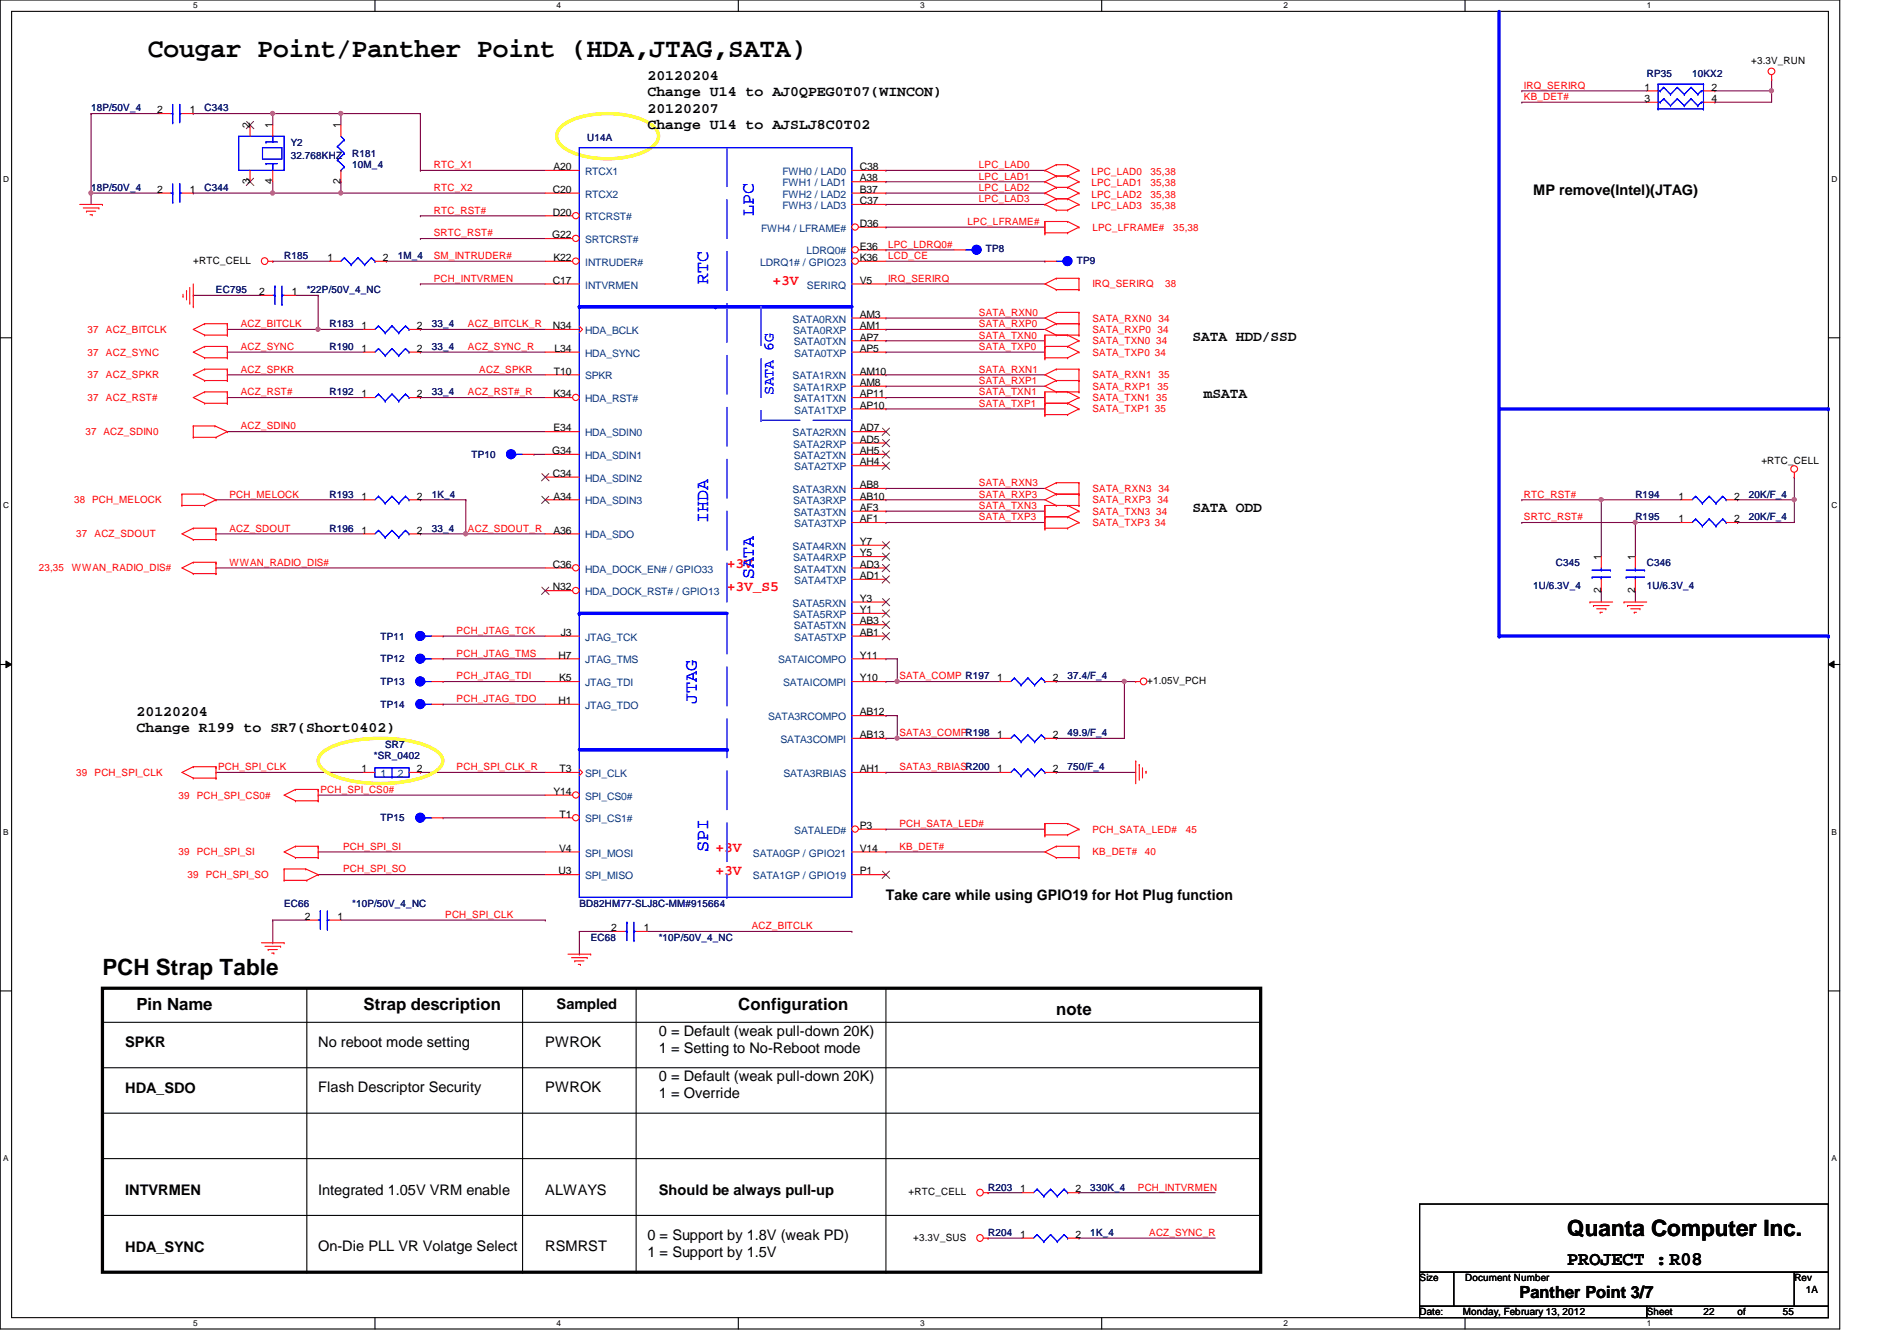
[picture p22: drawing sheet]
<svg xmlns="http://www.w3.org/2000/svg" width="297mm" height="210mm" viewBox="0 0 297 210" stroke-linecap="round" stroke-linejoin="round" font-family="sans-serif">
<defs><g id="words">
<text font-size="4.2" x="23.2" y="8.9">Cougar Point/Panther Point (HDA,JTAG,SATA)</text>
<g font-size="3.5">
<text x="16" y="152.6">PCH Strap Table</text>
<text x="245.4" y="193.5">Quanta Computer Inc.</text>
</g>
<text font-size="3" x="245.4" y="198.1">PROJECT :R08</text>
<g font-size="2.8" fill="#00f">
<text x="118" y="33.8" transform="rotate(-90 118 33.8)">LPC</text>
<text x="110.9" y="44.4" transform="rotate(-90 110.9 44.4)">RTC</text>
<text x="110.9" y="81.8" transform="rotate(-90 110.9 81.8)">IHDA</text>
<text x="118" y="90.7" transform="rotate(-90 118 90.7)">SATA</text>
<text x="109.1" y="110.2" transform="rotate(-90 109.1 110.2)">JTAG</text>
<text x="110.9" y="133.3" transform="rotate(-90 110.9 133.3)">SPI</text>
</g>
<g font-size="2.6">
<text x="21.4" y="158.2">Pin Name</text>
<text x="56.9" y="158.2">Strap description</text>
<text x="115.6" y="158.2">Configuration</text>
<text x="165.4" y="158.9">note</text>
<text x="238" y="203.2">Panther Point 3/7</text>
</g>
<g font-size="2.3">
<text x="101.4" y="12.5">20120204</text>
<text x="101.4" y="15.1">Change U14 to AJ0QPEG0T07(WINCON)</text>
<text x="101.4" y="17.6">20120207</text>
<text x="101.4" y="20.2">Change U14 to AJSLJ8C0T02</text>
<text x="240.1" y="30.6">MP remove(Intel)(JTAG)</text>
<text x="186.7" y="53.4">SATA HDD/SSD</text>
<text x="188.5" y="62.3">mSATA</text>
<text x="186.7" y="80.1">SATA ODD</text>
<text x="21.4" y="112.1">20120204</text>
<text x="21.4" y="114.6">Change R199 to SR7(Short0402)</text>
<text x="138.7" y="140.8">Take care while using GPIO19 for Hot Plug function</text>
<text x="87.2" y="157.9">Sampled</text>
<text x="19.6" y="163.9">SPKR</text>
<text x="49.8" y="163.9">No reboot mode setting</text>
<text x="85.4" y="163.9">PWROK</text>
<text x="103.2" y="162.1">0 = Default (weak pull-down 20K)</text>
<text x="103.2" y="164.8">1 = Setting to No-Reboot mode</text>
<text x="19.6" y="171">HDA_SDO</text>
<text x="49.8" y="171">Flash Descriptor Security</text>
<text x="85.4" y="171">PWROK</text>
<text x="103.2" y="169.2">0 = Default (weak pull-down 20K)</text>
<text x="103.2" y="171.9">1 = Override</text>
<text x="19.6" y="187">INTVRMEN</text>
<text x="49.8" y="187">Integrated 1.05V VRM enable</text>
<text x="85.4" y="187">ALWAYS</text>
<text x="103.2" y="187">Should be always pull-up</text>
<text x="19.6" y="195.9">HDA_SYNC</text>
<text x="49.8" y="195.9">On-Die PLL VR Volatge Select</text>
<text x="85.4" y="195.9">RSMRST</text>
<text x="101.4" y="194.1">0 = Support by 1.8V (weak PD)</text>
<text x="101.4" y="196.8">1 = Support by 1.5V</text>
</g>
<g font-size="2.3" fill="#f00">
<text x="120.9" y="44.5">+3V</text>
<text x="113.8" y="89">+3V</text>
<text x="113.8" y="92.5">+3V_S5</text>
<text x="112.1" y="133.4">+3V</text>
<text x="112.1" y="137">+3V</text>
</g>
<text font-size="2.3" fill="#00f" x="121.1" y="61.9" transform="rotate(-90 121.1 61.9)">SATA 6G</text>
<g font-size="1.6">
<text x="274.2" y="10">+3.3V_RUN</text>
<text x="24.6" y="17.7">2</text>
<text x="29.7" y="17.7">1</text>
<text x="257.5" y="14.2">1</text>
<text x="257.5" y="16">3</text>
<text x="268" y="14.2">2</text>
<text x="268" y="16">4</text>
<text x="39.1" y="20.1" transform="rotate(-90 39.1 20.1)">2</text>
<text x="42.7" y="20.1" transform="rotate(-90 42.7 20.1)">1</text>
<text x="53.3" y="20.1" transform="rotate(-90 53.3 20.1)">1</text>
<text x="39.1" y="28.8" transform="rotate(-90 39.1 28.8)">3</text>
<text x="42.7" y="28.8" transform="rotate(-90 42.7 28.8)">4</text>
<text x="53.3" y="28.8" transform="rotate(-90 53.3 28.8)">2</text>
<text x="86.7" y="26.6">A20</text>
<text x="134.6" y="26.6">C38</text>
<text x="134.6" y="28.4">A38</text>
<text x="24.6" y="30.2">2</text>
<text x="29.7" y="30.2">1</text>
<text x="86.6" y="30.2">C20</text>
<text x="86.6" y="33.7">D20</text>
<text x="134.6" y="30.2">B37</text>
<text x="134.6" y="32">C37</text>
<text x="134.6" y="35.5">D36</text>
<text x="30.3" y="41.3">+RTC_CELL</text>
<text x="51.3" y="40.9">1</text>
<text x="59.9" y="40.9">2</text>
<text x="86.4" y="37.3">G22</text>
<text x="86.7" y="40.9">K22</text>
<text x="134.6" y="40.9">K36</text>
<text x="134.6" y="39.1">E36</text>
<text x="40.6" y="46.2">2</text>
<text x="45.7" y="46.2">1</text>
<text x="86.6" y="44.4">C17</text>
<text x="134.6" y="44.4">V5</text>
<text x="56.6" y="51.5">1</text>
<text x="65.3" y="51.5">2</text>
<text x="86.6" y="51.5">N34</text>
<text x="134.6" y="49.7">AM3</text>
<text x="134.6" y="51.5">AM1</text>
<text x="134.6" y="53.3">AP7</text>
<text x="56.6" y="55.1">1</text>
<text x="65.3" y="55.1">2</text>
<text x="86.7" y="58.6">T10</text>
<text x="86.8" y="55.1">L34</text>
<text x="134.6" y="55.1">AP5</text>
<text x="134.6" y="58.6">AM10</text>
<text x="56.6" y="62.2">1</text>
<text x="65.3" y="62.2">2</text>
<text x="86.7" y="62.2">K34</text>
<text x="134.6" y="60.4">AM8</text>
<text x="134.6" y="62.2">AP11</text>
<text x="134.6" y="64">AP10</text>
<text x="86.4" y="71.1">G34</text>
<text x="86.7" y="67.5">E34</text>
<text x="134.6" y="67.5">AD7</text>
<text x="134.6" y="69.3">AD5</text>
<text x="134.6" y="71.1">AH5</text>
<text x="86.6" y="74.6">C34</text>
<text x="134.6" y="72.9">AH4</text>
<text x="134.6" y="76.4">AB8</text>
<text x="275.8" y="72.6">+RTC_CELL</text>
<text x="56.6" y="78.2">1</text>
<text x="56.6" y="83.5">1</text>
<text x="65.3" y="78.2">2</text>
<text x="65.3" y="83.5">2</text>
<text x="86.7" y="83.5">A36</text>
<text x="86.7" y="78.2">A34</text>
<text x="134.6" y="78.2">AB10</text>
<text x="134.6" y="80">AF3</text>
<text x="134.6" y="81.7">AF1</text>
<text x="262.8" y="78.2">1</text>
<text x="262.8" y="81.7">1</text>
<text x="271.5" y="78.2">2</text>
<text x="271.5" y="81.7">2</text>
<text x="86.6" y="88.9">C36</text>
<text x="134.6" y="85.3">Y7</text>
<text x="134.6" y="87.1">Y5</text>
<text x="134.6" y="88.9">AD3</text>
<text x="250.7" y="87.7" transform="rotate(-90 250.7 87.7)">1</text>
<text x="256" y="87.7" transform="rotate(-90 256 87.7)">1</text>
<text x="86.6" y="92.4">N32</text>
<text x="134.6" y="90.6">AD1</text>
<text x="134.6" y="94.2">Y3</text>
<text x="134.6" y="96">Y1</text>
<text x="250.7" y="92.8" transform="rotate(-90 250.7 92.8)">2</text>
<text x="256" y="92.8" transform="rotate(-90 256 92.8)">2</text>
<text x="87.8" y="99.5">J3</text>
<text x="134.6" y="97.7">AB3</text>
<text x="134.6" y="99.5">AB1</text>
<text x="87.5" y="103.1">H7</text>
<text x="87.5" y="106.6">K5</text>
<text x="134.6" y="106.6">Y10</text>
<text x="134.6" y="103.1">Y11</text>
<text x="156.2" y="106.6">1</text>
<text x="164.8" y="106.6">2</text>
<text x="179.6" y="107.1">+1.05V_PCH</text>
<text x="87.5" y="110.2">H1</text>
<text x="134.6" y="112">AB12</text>
<text x="134.6" y="115.5">AB13</text>
<text x="156.2" y="115.5">1</text>
<text x="164.8" y="115.5">2</text>
<text x="56.6" y="120.9">1</text>
<text x="65.3" y="120.9">2</text>
<text x="86.7" y="124.4">Y14</text>
<text x="87.6" y="120.9">T3</text>
<text x="134.6" y="120.9">AH1</text>
<text x="156.2" y="120.9">1</text>
<text x="164.8" y="120.9">2</text>
<text x="87.6" y="128">T1</text>
<text x="134.6" y="129.8">P3</text>
<text x="87.5" y="136.9">U3</text>
<text x="87.5" y="133.3">V4</text>
<text x="134.6" y="133.3">V14</text>
<text x="134.6" y="136.9">P1</text>
<text x="47.7" y="144">2</text>
<text x="52.8" y="144">1</text>
<text x="95.7" y="145.8">2</text>
<text x="100.8" y="145.8">1</text>
<text x="142.3" y="187.1">+RTC_CELL</text>
<text x="159.7" y="186.6">1</text>
<text x="168.4" y="186.6">2</text>
<text x="143" y="194.2">+3.3V_SUS</text>
<text x="159.7" y="193.8">1</text>
<text x="168.4" y="193.8">2</text>
<text x="222.3" y="200.6">Size</text>
<text x="229.4" y="200.6">Document Number</text>
<text x="281" y="200.6">Rev</text>
<text x="282.7" y="202.4">1A</text>
<text x="222.3" y="205.9">Date:</text>
<text x="229.1" y="205.9">Monday, February 13, 2012</text>
<text x="257.8" y="205.9">Sheet</text>
<text x="266.7" y="205.9">22</text>
<text x="272.1" y="205.9">of</text>
<text x="279.2" y="205.9">55</text>
</g>
<g font-size="1.6" fill="#000080">
<text x="14.3" y="17.4">18P/50V_4</text>
<text x="32" y="17.4">C343</text>
<text x="257.8" y="12.1">RP35</text>
<text x="265" y="12.1">10KX2</text>
<text x="45.5" y="22.8">Y2</text>
<text x="91.9" y="22.1">U14A</text>
<text x="14.3" y="29.9">18P/50V_4</text>
<text x="32" y="29.9">C344</text>
<text x="45.5" y="24.9">32.768KHZ</text>
<text x="55.2" y="24.6">R181</text>
<text x="55.2" y="26.3">10M_4</text>
<text x="44.5" y="40.6">R185</text>
<text x="62.3" y="40.6">1M_4</text>
<text x="154.4" y="39.5">TP8</text>
<text x="168.6" y="41.3">TP9</text>
<text x="33.8" y="45.9">EC795</text>
<text x="48" y="45.9">*22P/50V_4_NC</text>
<text x="51.6" y="51.2">R183</text>
<text x="67.6" y="51.2">33_4</text>
<text x="51.6" y="54.8">R190</text>
<text x="67.6" y="54.8">33_4</text>
<text x="51.6" y="61.9">R192</text>
<text x="67.6" y="61.9">33_4</text>
<text x="73.8" y="71.7">TP10</text>
<text x="51.6" y="77.9">R193</text>
<text x="67.6" y="77.9">1K_4</text>
<text x="256.1" y="77.9">R194</text>
<text x="273.9" y="77.9">20K/F_4</text>
<text x="51.6" y="83.2">R196</text>
<text x="67.6" y="83.2">33_4</text>
<text x="256.1" y="81.4">R195</text>
<text x="273.9" y="81.4">20K/F_4</text>
<text x="243.6" y="88.6">C345</text>
<text x="257.8" y="88.6">C346</text>
<text x="240.1" y="92.1">1U/6.3V_4</text>
<text x="257.8" y="92.1">1U/6.3V_4</text>
<text x="59.6" y="100.1">TP11</text>
<text x="59.6" y="103.7">TP12</text>
<text x="59.6" y="107.2">TP13</text>
<text x="167.2" y="106.3">37.4/F_4</text>
<text x="59.6" y="110.8">TP14</text>
<text x="58.5" y="118.8">*SR_0402</text>
<text x="60.3" y="117">SR7</text>
<text x="167.2" y="115.2">49.9/F_4</text>
<text x="167.2" y="120.6">750/F_4</text>
<text x="59.6" y="128.6">TP15</text>
<text x="44.5" y="141.9">EC66</text>
<text x="55.2" y="141.9">*10P/50V_4_NC</text>
<text x="90.7" y="141.9">BD82HM77-SLJ8C-MM#915664</text>
<text x="92.5" y="147.2">EC68</text>
<text x="103.2" y="147.2">*10P/50V_4_NC</text>
<text x="154.7" y="186.4">R203</text>
<text x="170.7" y="186.4">330K_4</text>
<text x="154.7" y="193.5">R204</text>
<text x="170.7" y="193.5">1K_4</text>
</g>
<g font-size="1.6" fill="#f00">
<text x="238.6" y="13.9">IRQ_SERIRQ</text>
<text x="238.6" y="15.7">KB_DET#</text>
<text x="67.9" y="26.3">RTC_X1</text>
<text x="67.9" y="29.9">RTC_X2</text>
<text x="153.3" y="26.3">LPC_LAD0</text>
<text x="153.3" y="28.1">LPC_LAD1</text>
<text x="153.3" y="29.9">LPC_LAD2</text>
<text x="170.9" y="27.4">LPC_LAD0</text>
<text x="170.9" y="29.2">LPC_LAD1</text>
<text x="180.2" y="27.4">35,38</text>
<text x="180.2" y="29.2">35,38</text>
<text x="67.9" y="33.4">RTC_RST#</text>
<text x="151.5" y="35.2">LPC_LFRAME#</text>
<text x="153.3" y="31.7">LPC_LAD3</text>
<text x="170.9" y="30.9">LPC_LAD2</text>
<text x="170.9" y="32.7">LPC_LAD3</text>
<text x="180.2" y="30.9">35,38</text>
<text x="180.2" y="32.7">35,38</text>
<text x="67.9" y="40.6">SM_INTRUDER#</text>
<text x="67.9" y="37">SRTC_RST#</text>
<text x="139.1" y="38.8">LPC_LDRQ0#</text>
<text x="139.1" y="40.6">LCD_CE</text>
<text x="171.1" y="36.1">LPC_LFRAME#</text>
<text x="183.7" y="36.1">35,38</text>
<text x="67.9" y="44.1">PCH_INTVRMEN</text>
<text x="139.1" y="44.1">IRQ_SERIRQ</text>
<text x="171.1" y="45">IRQ_SERIRQ</text>
<text x="182.5" y="45">38</text>
<text x="13.7" y="52.1">37</text>
<text x="16.6" y="52.1">ACZ_BITCLK</text>
<text x="37.7" y="51.2">ACZ_BITCLK</text>
<text x="73.3" y="51.2">ACZ_BITCLK_R</text>
<text x="153.3" y="49.4">SATA_RXN0</text>
<text x="153.3" y="51.2">SATA_RXP0</text>
<text x="153.3" y="53">SATA_TXN0</text>
<text x="171.1" y="50.3">SATA_RXN0 34</text>
<text x="171.1" y="52.1">SATA_RXP0 34</text>
<text x="171.1" y="53.9">SATA_TXN0 34</text>
<text x="13.7" y="55.7">37</text>
<text x="13.7" y="59.2">37</text>
<text x="16.6" y="55.7">ACZ_SYNC</text>
<text x="16.6" y="59.2">ACZ_SPKR</text>
<text x="37.7" y="58.3">ACZ_SPKR</text>
<text x="37.7" y="54.8">ACZ_SYNC</text>
<text x="73.3" y="54.8">ACZ_SYNC_R</text>
<text x="75.1" y="58.3">ACZ_SPKR</text>
<text x="153.3" y="54.8">SATA_TXP0</text>
<text x="153.3" y="58.3">SATA_RXN1</text>
<text x="171.1" y="55.7">SATA_TXP0 34</text>
<text x="171.1" y="59.2">SATA_RXN1 35</text>
<text x="13.7" y="62.8">37</text>
<text x="16.6" y="62.8">ACZ_RST#</text>
<text x="37.7" y="61.9">ACZ_RST#</text>
<text x="73.3" y="61.9">ACZ_RST#_R</text>
<text x="153.3" y="60.1">SATA_RXP1</text>
<text x="153.3" y="61.9">SATA_TXN1</text>
<text x="153.3" y="63.7">SATA_TXP1</text>
<text x="171.1" y="61">SATA_RXP1 35</text>
<text x="171.1" y="62.8">SATA_TXN1 35</text>
<text x="171.1" y="64.6">SATA_TXP1 35</text>
<text x="13.4" y="68.1">37 ACZ_SDIN0</text>
<text x="37.7" y="67.2">ACZ_SDIN0</text>
<text x="35.9" y="77.9">PCH_MELOCK</text>
<text x="153.3" y="76.1">SATA_RXN3</text>
<text x="153.3" y="77.9">SATA_RXP3</text>
<text x="171.1" y="77">SATA_RXN3 34</text>
<text x="238.6" y="77.9">RTC_RST#</text>
<text x="11.6" y="78.8">38 PCH_MELOCK</text>
<text x="35.9" y="83.2">ACZ_SDOUT</text>
<text x="73.3" y="83.2">ACZ_SDOUT_R</text>
<text x="153.3" y="79.7">SATA_TXN3</text>
<text x="153.3" y="81.4">SATA_TXP3</text>
<text x="171.1" y="78.8">SATA_RXP3 34</text>
<text x="171.1" y="80.6">SATA_TXN3 34</text>
<text x="171.1" y="82.3">SATA_TXP3 34</text>
<text x="238.6" y="81.4">SRTC_RST#</text>
<text x="6.1" y="89.5">23,35</text>
<text x="11.3" y="89.5">WWAN_RADIO_DIS#</text>
<text x="11.9" y="84.1">37</text>
<text x="14.8" y="84.1">ACZ_SDOUT</text>
<text x="35.9" y="88.6">WWAN_RADIO_DIS#</text>
<text x="71.5" y="99.2">PCH_JTAG_TCK</text>
<text x="71.5" y="106.3">PCH_JTAG_TDI</text>
<text x="71.5" y="102.8">PCH_JTAG_TMS</text>
<text x="140.8" y="106.3">SATA_COMP R197</text>
<text x="71.5" y="109.9">PCH_JTAG_TDO</text>
<text x="140.8" y="115.2">SATA3_COMPR198</text>
<text x="11.9" y="121.5">39</text>
<text x="14.8" y="121.5">PCH_SPI_CLK</text>
<text x="27.9" y="125">39</text>
<text x="30.8" y="125">PCH_SPI_CS0#</text>
<text x="34.2" y="120.6">PCH_SPI_CLK</text>
<text x="50.2" y="124.1">PCH_SPI_CS0#</text>
<text x="71.5" y="120.6">PCH_SPI_CLK_R</text>
<text x="140.8" y="120.6">SATA3_RBIASR200</text>
<text x="140.8" y="129.5">PCH_SATA_LED#</text>
<text x="171.1" y="130.3">PCH_SATA_LED#</text>
<text x="185.7" y="130.3">45</text>
<text x="27.9" y="133.9">39</text>
<text x="29.4" y="137.5">39 PCH_SPI_SO</text>
<text x="30.8" y="133.9">PCH_SPI_SI</text>
<text x="53.7" y="133">PCH_SPI_SI</text>
<text x="53.7" y="136.6">PCH_SPI_SO</text>
<text x="140.8" y="133">KB_DET#</text>
<text x="171.1" y="133.9">KB_DET#</text>
<text x="179.3" y="133.9">40</text>
<text x="69.7" y="143.7">PCH_SPI_CLK</text>
<text x="117.7" y="145.5">ACZ_BITCLK</text>
<text x="178.2" y="186.4">PCH_INTVRMEN</text>
<text x="180" y="193.5">ACZ_SYNC_R</text>
</g>
<g font-size="1.6" fill="#004080">
<text x="91.6" y="27.4">RTCX1</text>
<text x="122.5" y="27.4">FWH0 / LAD0</text>
<text x="122.5" y="29.2">FWH1 / LAD1</text>
<text x="91.6" y="30.9">RTCX2</text>
<text x="91.6" y="34.5">RTCRST#</text>
<text x="122.5" y="30.9">FWH2 / LAD2</text>
<text x="122.5" y="32.7">FWH3 / LAD3</text>
<text x="91.6" y="41.6">INTRUDER#</text>
<text x="91.6" y="38.1">SRTCRST#</text>
<text x="119" y="41.6">LDRQ1# / GPIO23</text>
<text x="119.2" y="36.3">FWH4 / LFRAME#</text>
<text x="126.3" y="39.8">LDRQ0#</text>
<text x="91.6" y="45.2">INTVRMEN</text>
<text x="126.4" y="45.2">SERIRQ</text>
<text x="91.6" y="52.3">HDA_BCLK</text>
<text x="124.1" y="50.5">SATA0RXN</text>
<text x="124.2" y="52.3">SATA0RXP</text>
<text x="91.6" y="55.8">HDA_SYNC</text>
<text x="91.6" y="59.4">SPKR</text>
<text x="124.1" y="59.4">SATA1RXN</text>
<text x="124.3" y="54.1">SATA0TXN</text>
<text x="124.4" y="55.8">SATA0TXP</text>
<text x="91.6" y="62.9">HDA_RST#</text>
<text x="124.2" y="61.2">SATA1RXP</text>
<text x="124.3" y="62.9">SATA1TXN</text>
<text x="124.4" y="64.7">SATA1TXP</text>
<text x="91.6" y="68.3">HDA_SDIN0</text>
<text x="91.6" y="71.8">HDA_SDIN1</text>
<text x="124.1" y="68.3">SATA2RXN</text>
<text x="124.2" y="70.1">SATA2RXP</text>
<text x="124.3" y="71.8">SATA2TXN</text>
<text x="91.6" y="75.4">HDA_SDIN2</text>
<text x="124.1" y="77.2">SATA3RXN</text>
<text x="124.4" y="73.6">SATA2TXP</text>
<text x="91.6" y="79">HDA_SDIN3</text>
<text x="124.2" y="79">SATA3RXP</text>
<text x="124.3" y="80.7">SATA3TXN</text>
<text x="124.4" y="82.5">SATA3TXP</text>
<text x="91.6" y="84.3">HDA_SDO</text>
<text x="91.6" y="89.6">HDA_DOCK_EN# / GPIO33</text>
<text x="124.1" y="86.1">SATA4RXN</text>
<text x="124.2" y="87.8">SATA4RXP</text>
<text x="124.3" y="89.6">SATA4TXN</text>
<text x="91.6" y="93.2">HDA_DOCK_RST# / GPIO13</text>
<text x="124.1" y="95">SATA5RXN</text>
<text x="124.4" y="91.4">SATA4TXP</text>
<text x="91.6" y="100.3">JTAG_TCK</text>
<text x="124.2" y="96.7">SATA5RXP</text>
<text x="124.3" y="98.5">SATA5TXN</text>
<text x="124.4" y="100.3">SATA5TXP</text>
<text x="91.6" y="103.8">JTAG_TMS</text>
<text x="91.6" y="107.4">JTAG_TDI</text>
<text x="121.8" y="103.8">SATAICOMPO</text>
<text x="122.6" y="107.4">SATAICOMPI</text>
<text x="91.6" y="111">JTAG_TDO</text>
<text x="120.3" y="112.7">SATA3RCOMPO</text>
<text x="122.2" y="116.3">SATA3COMPI</text>
<text x="59.6" y="121.6">1</text>
<text x="62.3" y="121.6">2</text>
<text x="91.6" y="121.6">SPI_CLK</text>
<text x="91.6" y="125.2">SPI_CS0#</text>
<text x="122.7" y="121.6">SATA3RBIAS</text>
<text x="91.6" y="128.7">SPI_CS1#</text>
<text x="124.4" y="130.5">SATALED#</text>
<text x="91.6" y="134.1">SPI_MOSI</text>
<text x="91.6" y="137.6">SPI_MISO</text>
<text x="117.9" y="134.1">SATA0GP / GPIO21</text>
<text x="117.9" y="137.6">SATA1GP / GPIO19</text>
</g>
<g font-size="1.3">
<text x="30.3" y="1.3">5</text>
<text x="87.2" y="1.3">4</text>
<text x="144.1" y="1.3">3</text>
<text x="201" y="1.3">2</text>
<text x="257.8" y="1.3">1</text>
<text x=".5" y="28.4">D</text>
<text x="286.8" y="28.4">D</text>
<text x=".5" y="79.5">C</text>
<text x="286.8" y="79.5">C</text>
<text x=".5" y="130.7">B</text>
<text x="286.8" y="130.7">B</text>
<text x=".5" y="181.8">A</text>
<text x="286.8" y="181.8">A</text>
<text x="30.3" y="207.6">5</text>
<text x="87.2" y="207.6">4</text>
<text x="144.1" y="207.6">3</text>
<text x="201" y="207.6">2</text>
<text x="257.8" y="207.6">1</text>
</g>
</g></defs>
<path d="M0 0h288.1v208h-288.1zM1.8 1.8h284.5v204.4h-284.5z" fill="none" stroke="#000" stroke-width=".17"/>
<g fill="#fff">
<path d="M30.3 .2h.6v1.4h-.6z"/>
<path d="M30.3 206.4h.6v1.4h-.6z"/>
</g>
<path d="M58.7 0v1.8M58.7 206.2v1.8" fill="none" stroke="#000" stroke-width=".17"/>
<g fill="#fff">
<path d="M87.2 .2h.6v1.4h-.6z"/>
<path d="M87.2 206.4h.6v1.4h-.6z"/>
</g>
<path d="M115.6 0v1.8M115.6 206.2v1.8" fill="none" stroke="#000" stroke-width=".17"/>
<g fill="#fff">
<path d="M144.1 .2h.6v1.4h-.6z"/>
<path d="M144.1 206.4h.6v1.4h-.6z"/>
</g>
<path d="M172.5 0v1.8M172.5 206.2v1.8" fill="none" stroke="#000" stroke-width=".17"/>
<g fill="#fff">
<path d="M201 .2h.6v1.4h-.6z"/>
<path d="M201 206.4h.6v1.4h-.6z"/>
</g>
<path d="M229.4 0v1.8M229.4 206.2v1.8" fill="none" stroke="#000" stroke-width=".17"/>
<g fill="#fff">
<path d="M257.8 .2h.7v1.4h-.7z"/>
<path d="M257.8 206.4h.7v1.4h-.7z"/>
<path d="M.5 27.3h.9v1.4h-.9z"/>
<path d="M286.8 27.3h.9v1.4h-.9z"/>
<path d="M.5 78.4h.9v1.4h-.9z"/>
<path d="M286.8 78.4h.9v1.4h-.9z"/>
</g>
<path d="M0 52.9h1.8M286.3 52.9h1.8" fill="none" stroke="#000" stroke-width=".17"/>
<g fill="#fff">
<path d="M.5 129.5h.8v1.4h-.8z"/>
<path d="M286.8 129.5h.8v1.4h-.8z"/>
</g>
<path d="M0 104h1.8M286.3 104h1.8" fill="none" stroke="#000" stroke-width=".17"/>
<path d="M.9 103.5l.9 .5-.9 .5zM286.3 104l.9-.5v1z" fill="#000"/>
<path d="M.9 103.5l.9 .5-.9 .5zM286.3 104l.9-.5v1z" fill="none" stroke="#000" stroke-width=".16"/>
<g fill="#fff">
<path d="M.5 180.6h.8v1.4h-.8z"/>
<path d="M286.8 180.6h.8v1.4h-.8z"/>
</g>
<path d="M0 155.1h1.8M286.3 155.1h1.8" fill="none" stroke="#000" stroke-width=".17"/>
<g fill="none" stroke="#800040" stroke-width=".17">
<path d="M14.3 17.8h.1M14.3 17.8v12.4M14.3 30.2h.1M14.3 30.2h10.6M138.7 35.6h.1M138.7 35.6h24.9M35.6 58.7h.1M35.6 55.1h.1M35.6 58.7h49.8M35.6 55.1h21.3M65.8 44.4h.1M65.8 44.4h19.6"/>
<path d="M138.7 44.4h.1M138.7 44.4h24.9M35.6 62.2h.1M35.6 62.2h21.3M83.6 71.1h.1M83.6 71.1h1.8M138.7 115.6h.1M138.7 112h.1M138.7 112h1.8M140.5 112h.1M140.5 112v3.6h-1.8M49.8 133.3h.1"/>
<path d="M49.8 133.3h35.6M138.7 133.3h.1M138.7 133.3h24.9M154.7 186.7h.1M154.7 186.7h5.4M168.9 186.7h.1M168.9 186.7h21.4"/>
</g>
<circle cx="14.2" cy="30.2" r=".32" fill="#f0f"/>
<circle cx="14.2" cy="30.2" r=".32" fill="none" stroke="#f0f" stroke-width=".17"/>
<path d="M49.8 51.6h.1M49.8 51.6h7.1" fill="none" stroke="#800040" stroke-width=".17"/>
<circle cx="49.8" cy="51.5" r=".32" fill="#f0f"/>
<circle cx="49.8" cy="51.5" r=".32" fill="none" stroke="#f0f" stroke-width=".17"/>
<path d="M140.5 115.6h.1M140.5 115.6h16M165.4 115.6h.1M165.4 115.6h10.7" fill="none" stroke="#800040" stroke-width=".17"/>
<circle cx="140.5" cy="115.5" r=".32" fill="#f0f"/>
<circle cx="140.5" cy="115.5" r=".32" fill="none" stroke="#f0f" stroke-width=".17"/>
<path d="M176.1 106.7h.1M176.1 106.7v8.9M176.1 106.7h1.7" fill="none" stroke="#800040" stroke-width=".17"/>
<circle cx="176" cy="106.7" r=".32" fill="#f0f"/>
<circle cx="176" cy="106.7" r=".32" fill="none" stroke="#f0f" stroke-width=".17"/>
<g fill="none" stroke="#800040" stroke-width=".17">
<path d="M42.7 30.2h.1M42.7 30.2h10.7M138.7 49.8h.1M138.7 51.6h.1M138.7 53.3h.1M138.7 55.1h.1M138.7 58.7h.1M138.7 49.8h24.9M138.7 51.6h24.9M138.7 53.3h24.9M138.7 55.1h24.9M138.7 58.7h24.9"/>
<path d="M138.7 60.5h.1M138.7 62.2h.1M138.7 64h.1M138.7 60.5h24.9M138.7 62.2h24.9M138.7 64h24.9"/>
</g>
<circle cx="42.7" cy="30.2" r=".32" fill="#f0f"/>
<circle cx="42.7" cy="30.2" r=".32" fill="none" stroke="#f0f" stroke-width=".17"/>
<path d="M65.8 17.8h.1M65.8 17.8v8.9M53.4 30.2h.1M53.4 30.2h32M65.8 26.7h.1M65.8 26.7h19.6" fill="none" stroke="#800040" stroke-width=".17"/>
<circle cx="53.4" cy="30.2" r=".32" fill="#f0f"/>
<circle cx="53.4" cy="30.2" r=".32" fill="none" stroke="#f0f" stroke-width=".17"/>
<path d="M53.4 17.8h.1M53.4 17.8h12.4" fill="none" stroke="#800040" stroke-width=".17"/>
<circle cx="53.4" cy="17.8" r=".32" fill="#f0f"/>
<circle cx="53.4" cy="17.8" r=".32" fill="none" stroke="#f0f" stroke-width=".17"/>
<path d="M14.3 17.8h.1M14.3 17.8h10.6M42.7 17.8h.1M42.7 17.8h10.7M53.4 17.8h.1M53.4 17.8v1.8M14.3 30.2h.1M14.3 30.2v1.8" fill="none" stroke="#800040" stroke-width=".17"/>
<circle cx="42.7" cy="17.8" r=".32" fill="#f0f"/>
<circle cx="42.7" cy="17.8" r=".32" fill="none" stroke="#f0f" stroke-width=".17"/>
<path d="M238.3 14.2h.1M238.3 14.2h19.5M268.5 14.2h.1M268.5 14.2h8.9M53.4 28.4h.1M53.4 28.4v1.8" fill="none" stroke="#800040" stroke-width=".17"/>
<circle cx="277.4" cy="14.2" r=".32" fill="#f0f"/>
<circle cx="277.4" cy="14.2" r=".32" fill="none" stroke="#f0f" stroke-width=".17"/>
<g fill="none" stroke="#800040" stroke-width=".17">
<path d="M65.8 33.8h.1M65.8 33.8h19.6M138.7 26.7h.1M138.7 28.4h.1M138.7 30.2h.1M138.7 32h.1M138.7 26.7h24.9M138.7 28.4h24.9M138.7 30.2h24.9M138.7 32h24.9M42.7 40.9h.1M42.7 40.9h8.9"/>
<path d="M60.5 40.9h.1M60.5 40.9h24.9M138.7 103.1h.1M138.7 106.7h.1M138.7 103.1h1.8M138.7 106.7h17.8M140.5 103.1h.1M140.5 106.7h.1M140.5 103.1v3.6M49.8 124.5h.1M49.8 136.9h.1M49.8 124.5h35.6"/>
<path d="M49.8 136.9h35.6M138.7 120.9h.1M138.7 120.9h17.8"/>
</g>
<circle cx="140.5" cy="106.7" r=".32" fill="#f0f"/>
<circle cx="140.5" cy="106.7" r=".32" fill="none" stroke="#f0f" stroke-width=".17"/>
<g fill="none" stroke="#800040" stroke-width=".17">
<path d="M238.3 16h.1M238.3 16h19.5M268.5 16h.1M268.5 16h8.9M277.4 12.4h.1M277.4 12.4v1.8M65.8 37.3h.1M65.8 37.3h19.6M138.7 39.1h.1M138.7 39.1h10.7M65.8 55.1h.1M65.8 51.6h.1"/>
<path d="M65.8 55.1h19.6M65.8 51.6h19.6M35.6 67.6h.1M35.6 67.6h49.8M65.8 62.2h.1M65.8 62.2h19.6M33.8 83.6h.1M33.8 83.6h23.1M72.9 83.6h.1M72.9 83.6h12.5M165.4 106.7h.1M165.4 106.7h10.7"/>
<path d="M138.7 129.8h.1M138.7 129.8h24.9M165.4 120.9h.1M165.4 120.9h12.4M154.7 193.8h.1M154.7 193.8h5.4M168.9 193.8h.1M168.9 193.8h21.4"/>
</g>
<circle cx="72.9" cy="83.5" r=".32" fill="#f0f"/>
<circle cx="72.9" cy="83.5" r=".32" fill="none" stroke="#f0f" stroke-width=".17"/>
<g fill="none" stroke="#800040" stroke-width=".17">
<path d="M30.3 17.8h.1M30.3 17.8h12.4M42.7 17.8h.1M42.7 17.8v1.8M277.4 14.2h.1M277.4 14.2v1.8M30.3 30.2h.1M30.3 30.2h12.4M42.7 30.2h.1M42.7 28.4v1.8M33.8 78.2h.1M33.8 78.2h23.1"/>
<path d="M65.8 78.2h.1M65.8 78.2h7.1M72.9 78.2h.1M72.9 78.2v5.4h-7.1M138.7 76.5h.1M138.7 78.2h.1M138.7 78.2h24.9M138.7 76.5h24.9M272.1 78.2h.1M272.1 78.2h8.9M33.8 88.9h.1M33.8 88.9h51.6"/>
<path d="M65.8 83.6h.1M69.4 99.6h.1M69.4 99.6h16M138.7 80h.1M138.7 81.8h.1M138.7 80h24.9M138.7 81.8h24.9M256.1 92.5h.1M256.1 81.8h.1M256.1 81.8h7.1M256.1 92.5v1.7M69.4 110.2h.1"/>
<path d="M69.4 106.7h.1M69.4 103.1h.1M69.4 110.2h16M69.4 106.7h16M69.4 103.1h16M33.8 120.9h.1M33.8 120.9h23.1M65.8 120.9h.1M65.8 120.9h19.6M69.4 128h.1M69.4 128h16M42.7 144h.1"/>
<path d="M42.7 147.6h.1M42.7 144h5.3M42.7 144v3.6M53.4 144h32M85.4 144h.1M90.7 145.8h.1M90.7 149.4h.1M90.7 145.8h5.4M90.7 145.8v3.6M101.4 145.8h32M133.4 145.8h.1"/>
</g>
<circle cx="256" cy="81.8" r=".32" fill="#f0f"/>
<circle cx="256" cy="81.8" r=".32" fill="none" stroke="#f0f" stroke-width=".17"/>
<path d="M250.7 78.2h.1M250.7 78.2v8.9M250.7 92.5h.1M250.7 92.5v1.7" fill="none" stroke="#800040" stroke-width=".17"/>
<circle cx="250.7" cy="78.2" r=".32" fill="#f0f"/>
<circle cx="250.7" cy="78.2" r=".32" fill="none" stroke="#f0f" stroke-width=".17"/>
<path d="M238.3 78.2h.1M238.3 78.2h12.4M281 78.2h.1M281 78.2v3.6" fill="none" stroke="#800040" stroke-width=".17"/>
<circle cx="280.9" cy="78.2" r=".32" fill="#f0f"/>
<circle cx="280.9" cy="78.2" r=".32" fill="none" stroke="#f0f" stroke-width=".17"/>
<g fill="none" stroke="#800040" stroke-width=".17">
<path d="M30.3 46.2h.1M30.3 46.2h10.6M35.6 51.6h.1M35.6 51.6h14.2M46.3 46.2h3.5M49.8 46.2h.1M49.8 51.6h.1M49.8 46.2v5.4M138.7 40.9h24.9M163.6 40.9h.1M250.7 78.2h.1M250.7 78.2h12.5"/>
<path d="M281 74.7h.1M281 74.7v3.5M238.3 81.8h.1M238.3 81.8h17.8M256.1 81.8h.1M256.1 81.8v5.3M272.1 81.8h.1M272.1 81.8h8.9"/>
</g>
<g fill="none" stroke="#f00" stroke-width=".17">
<path d="M277.4 12.4h.1M277.4 11.7v.7M12.5 32h3.5M13 32.6h2.5M13.5 33.1h.1M13.5 33.1h1.5M14.1 33.6h.3M14.4 33.6h.1M15.5 32.6h.1M16 32h.1M163.6 26.7h.1M163.6 28.4h.1"/>
<path d="M163.6 30.2h.1M163.6 32h.1M163.6 36.6h.1M163.6 36.4h.1M163.6 34.7h.1M163.6 26.7l1.8 .9M163.6 28.4l1.8 .9M163.6 30.2l1.8 .9M163.6 32l1.8 .9M163.6 34.7v1.9M163.6 34.7h3.6M163.6 36.4h3.6"/>
<path d="M165.4 27.6h.1M165.4 25.8h.1M165.4 29.3h.1M165.4 31.1h.1M165.4 32.9h.1M165.4 27.6h1.8M165.4 25.8l-1.8 .9M165.4 25.8h1.8M165.4 29.3h1.8M165.4 27.6l-1.8 .8M165.4 31.1h1.8M165.4 29.3l-1.8 .9"/>
<path d="M165.4 32.9h1.8M165.4 31.1l-1.8 .9M167.2 25.8h.1M167.2 27.6h.1M167.2 29.3h.1M167.2 31.1h.1M167.2 32.9h.1M167.2 34.7h.1M167.2 36.4h.1M167.2 25.8l1.7 .9M167.2 27.6l1.7 .8M167.2 29.3l1.7 .9"/>
<path d="M167.2 31.1l1.7 .9M167.2 34.7l1.7 .9M168.9 26.7h.1M168.9 28.4h.1M168.9 30.2h.1M168.9 32h.1M168.9 35.6h.1M168.9 26.7l-1.7 .9M168.9 28.4l-1.7 .9M168.9 30.2l-1.7 .9M168.9 32l-1.7 .9M168.9 35.6l-1.7 .8"/>
<path d="M28.7 46.4h.1M28.7 46.1v.3M29.2 45.5h.1M29.2 45.5v1.4M29.7 47.5h.1M29.7 45v2.5M30.3 48h.1M30.3 44.4v3.6M32 50.7h.1M32 52.5h.1M32 54.2h.1M32 56h.1"/>
<path d="M32 57.8h.1M32 59.6h.1M32 50.7l-1.7 .9 1.7 .9M32 50.7h3.6M32 52.5h3.6M32 54.2l-1.7 .9 1.7 .9M32 54.2h3.6M32 56h3.6M32 57.8l-1.7 .9 1.7 .9M32 57.8h3.6M32 59.6h3.6M35.6 50.7h.1"/>
<path d="M35.6 52.5h.1M35.6 50.8h.1M35.6 54.2h.1M35.6 56h.1M35.6 54.4h.1M35.6 57.8h.1M35.6 59.6h.1M35.6 58h.1M35.6 50.7v1.8M35.6 54.2v1.8M35.6 57.8v1.8M42 40.9h.7"/>
<path d="M42.7 40.9h.1M163.6 54.4h.1M163.6 54.2h.1M163.6 52.5h.1M163.6 56.2h.1M163.6 56h.1M163.6 52.5h5.3M163.6 54.2h3.6M163.6 56h3.6M163.6 52.5v3.7M165.4 48.9h.1M165.4 50.7h.1"/>
<path d="M165.4 52.5h.1M165.4 57.8h.1M165.4 59.6h.1M165.4 43.6h.1M165.4 45.3h.1M165.4 50.7h3.5M165.4 57.8h3.5M165.4 59.6h3.5M165.4 48.9l-1.8 .9 1.8 .9M165.4 48.9h3.5M165.4 50.7l-1.8 .9 1.8 .9M165.4 57.8l-1.8 .9 1.8 .9"/>
<path d="M165.4 59.6l-1.8 .9 1.8 .8M165.4 43.6l-1.8 .8 1.8 .9M165.4 43.6h3.5M165.4 45.3h3.5M167.2 52.5h.1M167.2 54.2h.1M167.2 56h.1M167.2 52.5l1.7 .8M167.2 54.2l1.7 .9M168.9 48.9h.1M168.9 50.7h.1M168.9 52.5h.1"/>
<path d="M168.9 53.3h.1M168.9 55.1h.1M168.9 57.8h.1M168.9 59.6h.1M168.9 43.6h.1M168.9 45.3h.1M168.9 43.6v1.7M168.9 48.9v3.6M168.9 57.8v3.5M168.9 53.3l-1.7 .9M168.9 55.1l-1.7 .9M28.5 77.3h.1"/>
<path d="M28.5 79.1h.1M28.5 77.3h3.4M28.5 79.1h3.5M28.5 77.3v1.8M30.3 66.7h.1M30.3 68.5h.1M30.3 66.7v1.8M30.3 66.7h3.4M30.3 68.5h3.5M31.9 77.3h.1M31.9 77.3l1.9 .9M32 61.3h.1"/>
<path d="M32 63.1h.1M32 79.1h.1M32 61.3l-1.7 .9 1.7 .9M32 61.3h3.6M32 63.1h3.6M33.7 66.7h.1M33.7 66.7l1.9 .9M33.8 68.5h.1M33.8 78.2h.1M33.8 78.2l-1.8 .9M35.6 61.3h.1M35.6 63.1h.1"/>
<path d="M35.6 61.5h.1M35.6 67.6h.1M35.6 61.3v1.8M35.6 67.6l-1.8 .9M163.6 63.3h.1M163.6 63.1h.1M163.6 61.3h.1M163.6 65.1h.1M163.6 64.9h.1M163.6 79.1h.1M163.6 61.3h5.3M163.6 63.1h3.6"/>
<path d="M163.6 79.1h5.3M163.6 61.3v3.8M163.6 79.1v3.7M163.6 64.9h3.6M165.4 61.3h.1M165.4 75.6h.1M165.4 77.3h.1M165.4 79.1h.1M165.4 77.3h3.5M165.4 75.6l-1.8 .9 1.8 .8M165.4 75.6h3.5M165.4 77.3l-1.8 .9 1.8 .9"/>
<path d="M167.2 61.3h.1M167.2 63.1h.1M167.2 64.9h.1M167.2 79.1h.1M167.2 61.3l1.7 .9M167.2 63.1l1.7 .9M167.2 79.1l1.7 .9M168.9 61.3h.1M168.9 62.2h.1M168.9 64h.1M168.9 75.6h.1M168.9 77.3h.1"/>
<path d="M168.9 79.1h.1M168.9 75.6v3.5M168.9 62.2l-1.7 .9M168.9 64l-1.7 .9M281 74.7h.1M281 74v.7M30.3 82.7h.1M30.3 84.5h.1M30.3 88h.1M30.3 89.8h.1M30.3 82.7l-1.8 .9 1.8 .9M30.3 82.7h3.5"/>
<path d="M30.3 84.5h3.5M30.3 88l-1.8 .9 1.8 .9M30.3 88h3.5M30.3 89.8h3.5M33.8 82.7h.1M33.8 84.5h.1M33.8 82.8h.1M33.8 88h.1M33.8 89.8h.1M33.8 88.2h.1M33.8 82.7v1.8M33.8 88v1.8"/>
<path d="M163.6 81.1h.1M163.6 80.9h.1M163.6 82.8h.1M163.6 82.7h.1M163.6 82.7h3.6M163.6 80.9h3.6M167.2 80.9h.1M167.2 82.7h.1M167.2 80.9l1.7 .9M168.9 80h.1M168.9 81.8h.1M168.9 80l-1.7 .9"/>
<path d="M168.9 81.8l-1.7 .9M249 94.2h.1M249 94.2h3.5M249.5 94.8h.1M249.5 94.8h2.5M250 95.3h1.5M250.6 95.8h.1M250.6 95.8h.3M251.5 95.3h.1M254.3 94.2h.1M254.3 94.2h3.5M254.8 94.8h.1"/>
<path d="M254.8 94.8h2.5M255.4 95.3h1.4M255.9 95.8h.1M255.9 95.8h.3M256.8 95.3h.1M177.8 106.7h.1M177.8 119.1h.1M177.8 106.7h.8M177.8 119.1v3.6M178.4 119.7h.1M178.4 119.7v2.4M30.3 120h.1"/>
<path d="M30.3 121.8h.1M30.3 120l-1.8 .9 1.8 .9M30.3 120h3.5M30.3 121.8h3.5M33.8 120h.1M33.8 121.8h.1M33.8 120.2h.1M33.8 120v1.8M44.5 136h.1M44.5 137.8h.1M44.5 136h3.4M44.5 137.8h3.5"/>
<path d="M44.5 136v1.8M46.3 123.6h.1M46.3 125.3h.1M46.3 132.5h.1M46.3 134.2h.1M46.3 123.6l-1.8 .9 1.8 .8M46.3 123.6h3.5M46.3 125.3h3.5M46.3 132.5l-1.8 .8 1.8 .9M46.3 132.5h3.5M46.3 134.2h3.5M47.9 136h.1"/>
<path d="M47.9 136l1.9 .9M48 137.8h.1M49.8 123.6h.1M49.8 125.3h.1M49.8 123.7h.1M49.8 132.5h.1M49.8 134.2h.1M49.8 132.6h.1M49.8 136.9h.1M49.8 123.6v1.7M49.8 132.5v1.7M49.8 136.9l-1.8 .9"/>
<path d="M163.6 130.9h.1M163.6 130.7h.1M163.6 128.9h.1M163.6 128.9v2M163.6 128.9h3.6M163.6 130.7h3.6M165.4 132.5h.1M165.4 134.2h.1M165.4 132.5h3.5M165.4 134.2h3.5M165.4 132.5l-1.8 .8 1.8 .9M167.2 128.9h.1"/>
<path d="M167.2 130.7h.1M167.2 128.9l1.7 .9M168.9 129.8h.1M168.9 132.5h.1M168.9 134.2h.1M168.9 132.5v1.7M168.9 129.8l-1.7 .9M178.9 121.6h.1M178.9 120.2v1.4M179.4 120.7h.1M179.4 120.7v.4M40.9 147.6h3.6"/>
<path d="M41.5 148.1h2.4M42 148.6h.1M42 148.6h1.4M42.5 149.2h.4M42.9 149.2h.1M43.9 148.1h.1M44.5 147.6h.1M88.9 149.4h3.6M89.5 149.9h2.4M90 150.4h.1M90 150.4h1.4M90.5 151h.4"/>
<path d="M90.9 151h.1M91.9 149.9h.1M92.5 149.4h.1M154 186.7h.7M154 193.8h.7M154.7 186.7h.1M154.7 193.8h.1"/>
<circle cx="277.4" cy="11.2" r=".52"/>
<circle cx="41.4" cy="40.9" r=".52"/>
<circle cx="280.9" cy="73.4" r=".52"/>
<circle cx="179.1" cy="106.7" r=".52"/>
<circle cx="153.4" cy="193.8" r=".52"/>
<circle cx="153.4" cy="186.7" r=".52"/>
</g>
<g fill="none" stroke="#000" stroke-width=".17">
<path d="M48 154.7v44.4M16 160h181.4M16 167.1h181.4M16 174.2h181.4M197.4 160h.1M197.4 167.1h.1M197.4 174.2h.1M16 181.4h181.4M48 199.1h.1M197.4 181.4h.1M222.3 188.5h64v10.6h-64zM222.3 199.1h5.3v5.4h-5.3z"/>
<path d="M227.6 199.1h53.4v5.4h-53.4zM281 199.1h5.3v5.4h-5.3zM222.3 204.5h35.5v1.7h-35.5zM257.8 204.5h28.5v1.7h-28.5z"/>
</g>
<path d="M16 154.7h181.4v44.4h-181.4z" fill="none" stroke="#000" stroke-width=".51"/>
<path d="M234.7 1.8v97.8" fill="none" stroke="#00f" stroke-width=".51"/>
<circle cx="234.7" cy="99.6" r=".25" fill="#00f"/>
<path d="M234.7 99.6h51.6" fill="none" stroke="#00f" stroke-width=".51"/>
<circle cx="286.3" cy="99.6" r=".25" fill="#00f"/>
<path d="M234.7 64h51.6" fill="none" stroke="#00f" stroke-width=".51"/>
<circle cx="286.3" cy="64" r=".25" fill="#00f"/>
<path d="M81.8 154.7v44.4M99.6 154.7v44.4M138.7 154.7v44.4M16 190.2h181.4M81.8 199.1h.1M99.6 199.1h.1M138.7 199.1h.1M197.4 190.2h.1" fill="none" stroke="#000" stroke-width=".17"/>
<path d="M88 19.7a12.6 12.6 0 0 1 8.4-1.9 10.6 10.6 0 0 1 5.8 1.9 1.92 1.92 0 0 1 0 3.2 12.6 12.6 0 0 1-8.4 1.9 10.4 10.4 0 0 1-5.8-1.9 1.93 1.93 0 0 1 0-3.2zM50.2 118.1a9.2 9.2 0 0 1 5.3-2.2 23.6 23.6 0 0 1 11.4 .9 4 4 0 0 1 2.3 1.8 1.7 1.7 0 0 1-.8 2 16 16 0 0 1-8.8 2 18.5 18.5 0 0 1-8.2-1.6 2.5 2.5 0 0 1-1.6-1.9l.1-.5z" fill="none" stroke="#ff0" stroke-width=".51"/>
<g fill="none" stroke="#00f" stroke-width=".17">
<path d="M37.4 21.3h7.1v5.4h-7.1zM41.1 23.1h3.1v1.8h-3.1zM41.7 25.6h.1M41.7 22.2h.1M41.7 25.6h1.7M41.7 22.2h1.7M42.7 21.3h.1M42.7 25.6h.1M42.7 21.3v.9M42.7 25.6v1.1M52.8 22.9h.1M52.8 25.1h.1"/>
<path d="M52.8 22.9l1.1 1.1M52.8 25.1l1.1 1M53.4 26.7h.1M53.4 21.3l.5 .6M53.9 21.9h.1M53.9 24h.1M53.9 26.1h.1M53.9 21.9l-1.1 1M53.9 24l-1.1 1.1M53.9 26.1l-.5 .6M53.9 40.3h.1M53.9 40.3l-.5 .6"/>
<path d="M53.9 40.3l1.1 1.1M55 41.4h.1M56 40.3h.1M56 40.3l-1 1.1M56 40.3l1.1 1.1M57.1 41.4h.1M58.2 40.3h.1M58.2 40.3l-1.1 1.1M58.2 40.3l.5 .6M58.7 40.9h.1M162.4 193.3h.1M162.4 193.3l-.6 .5"/>
<path d="M162.4 193.3l1 1.1M163.4 194.4h.1M164.5 193.3h.1M164.5 193.3l-1.1 1.1M164.5 193.3l1.1 1.1M165.6 194.4h.1M166.6 193.3h.1M166.6 193.3l-1 1.1M166.6 193.3l.6 .5M167.2 193.8h.1"/>
</g>
<path d="M39.2 19.6v1.7M42.7 19.6v1.7M53.4 19.6v1.7M39.2 26.7v1.7M42.7 26.7v1.7M53.4 26.7v1.7M51.6 40.9h1.8M58.7 40.9h1.8M160.1 193.8h1.7M167.2 193.8h1.7" fill="none" stroke="#f00" stroke-width=".17"/>
<path d="M38.6 19l1.1 1.2M39.7 19l-1.1 1.2M38.6 27.9l1.1 1.1M39.7 27.9l-1.1 1.1" fill="none" stroke="#804000" stroke-width=".16"/>
<circle cx="80" cy="71.1" r=".7" fill="#00f"/>
<g fill="none" stroke="#00f" stroke-width=".17">
<path d="M80.8 71.1h.1M80.8 71.1h1"/>
<circle cx="80" cy="71.1" r=".7"/>
</g>
<circle cx="80" cy="71.1" r=".7" fill="#00f"/>
<g fill="none" stroke="#00f" stroke-width=".17">
<path d="M80.8 71.1h.1M80.8 71.1h1M249.3 90.3h.1M249.3 90.3h2.9M249.3 89.2h2.9M250.7 89.2h.1M250.7 90.3h.1M250.7 88.9v.3M250.7 90.3v.4M252.2 89.2h.1"/>
<circle cx="80" cy="71.1" r=".7"/>
</g>
<path d="M81.8 71.1h1.8M250.7 87.1v1.8M250.7 90.7v1.8" fill="none" stroke="#f00" stroke-width=".17"/>
<circle cx="152.9" cy="39.1" r=".7" fill="#00f"/>
<g fill="none" stroke="#00f" stroke-width=".17">
<path d="M151.2 39.1h1M152.2 39.1h.1"/>
<circle cx="152.9" cy="39.1" r=".7"/>
</g>
<circle cx="152.9" cy="39.1" r=".7" fill="#00f"/>
<g fill="none" stroke="#00f" stroke-width=".17">
<path d="M151.2 39.1h1M152.2 39.1h.1M254.6 90.3h.1M254.6 90.3h2.9M254.6 89.2h2.9M256.1 89.2h.1M256.1 90.3h.1M256.1 88.9v.3M256.1 90.3v.4M257.5 89.2h.1"/>
<circle cx="152.9" cy="39.1" r=".7"/>
</g>
<path d="M149.4 39.1h1.8M256.1 87.1v1.8M256.1 90.7v1.8" fill="none" stroke="#f00" stroke-width=".17"/>
<circle cx="65.8" cy="99.5" r=".7" fill="#00f"/>
<g fill="none" stroke="#00f" stroke-width=".17">
<path d="M66.5 99.6h.1M66.5 99.6h1.1"/>
<circle cx="65.8" cy="99.5" r=".7"/>
</g>
<circle cx="65.8" cy="99.5" r=".7" fill="#00f"/>
<g fill="none" stroke="#00f" stroke-width=".17">
<path d="M259.6 17.1h.1M259.6 14.2h.4M259.6 16h.4M259.6 17.1h7.1M260 14.2h.1M260 16h.1M260.5 13.7h.1M260.5 15.5h.1M260.5 13.7l-.2 .2M260.5 15.5l-.2 .2M260.5 13.7l-.5 .5M260.5 13.7l1.1 1.1"/>
<path d="M260.5 15.5l-.5 .5M260.5 15.5l1.1 1.1M261.6 14.8h.1M261.6 16.6h.1M262.6 13.7h.1M262.6 15.5h.1M262.6 13.7l-1 1.1M262.6 13.7l1.1 1.1M262.6 15.5l-1 1.1M262.6 15.5l1.1 1.1M263.7 14.8h.1M263.7 16.6h.1"/>
<path d="M264.8 13.7h.1M264.8 15.5h.1M264.8 13.7l-1.1 1.1M264.8 13.7l1 1.1M264.8 15.5l-1.1 1.1M264.8 15.5l1 1.1M265.8 14.8h.1M265.8 16.6h.1M266.4 14.2h.1M266.4 16h.1M266.4 14.2h.3M266.4 14.2l-.6 .6"/>
<path d="M266.4 16h.3M266.4 16l-.6 .6M266.7 13.2h.1M266.7 14.2h.1M266.7 16h.1M266.7 17.1h.1M266.7 13.2h-7.1v3.9M266.7 13.2v3.9M59.3 54.6h.1M59.3 54.6l-.6 .5M59.3 54.6l1 1.1M60.3 55.7h.1"/>
<path d="M61.4 54.6h.1M61.4 54.6l-1.1 1.1M61.4 54.6l1 1.1M62.4 55.7h.1M63.5 54.6h.1M63.5 54.6l-1.1 1.1M63.5 54.6l.5 .5M64 55.1h.1M66.5 99.6h.1M66.5 99.6h1.1"/>
<circle cx="65.8" cy="99.5" r=".7"/>
</g>
<path d="M257.8 14.2h1.8M257.8 16h1.8M266.7 14.2h1.8M266.7 16h1.8M56.9 55.1h1.8M64 55.1h1.8M67.6 99.6h1.8" fill="none" stroke="#f00" stroke-width=".17"/>
<circle cx="65.8" cy="103.1" r=".7" fill="#00f"/>
<g fill="none" stroke="#00f" stroke-width=".17">
<path d="M66.5 103.1h.1M66.5 103.1h1.1"/>
<circle cx="65.8" cy="103.1" r=".7"/>
</g>
<circle cx="65.8" cy="103.1" r=".7" fill="#00f"/>
<g fill="none" stroke="#00f" stroke-width=".17">
<path d="M42.7 46.2h.3M43 44.8h.1M43 46.2h.1M43 44.8v2.9M44.2 46.2h.1M44.2 47.7h.1M44.2 46.2h.3M44.2 44.8v2.9M59.3 77.7h.1M59.3 77.7l-.6 .5M59.3 77.7l1 1.1M60.3 78.8h.1"/>
<path d="M61.4 77.7h.1M61.4 77.7l-1.1 1.1M61.4 77.7l1 1.1M62.4 78.8h.1M63.5 77.7h.1M63.5 77.7l-1.1 1.1M63.5 77.7l.5 .5M64 78.2h.1M265.5 77.7h.1M265.5 77.7l-.5 .5M265.5 77.7l1.1 1.1M266.6 78.8h.1"/>
<path d="M267.6 77.7h.1M267.6 77.7l-1 1.1M267.6 77.7l1.1 1.1M268.7 78.8h.1M269.7 77.7h.1M269.7 77.7l-1 1.1M269.7 77.7l.6 .5M270.3 78.2h.1M59.3 83h.1M59.3 83l-.6 .6M59.3 83l1 1.1M60.3 84.1h.1"/>
<path d="M61.4 83h.1M61.4 83l-1.1 1.1M61.4 83l1 1.1M62.4 84.1h.1M63.5 83h.1M63.5 83l-1.1 1.1M63.5 83l.5 .6M64 83.6h.1M66.5 103.1h.1M66.5 103.1h1.1M158.8 106.1h.1M158.8 106.1l-.5 .6"/>
<path d="M158.8 106.1l1.1 1.1M159.9 107.2h.1M160.9 106.1h.1M160.9 106.1l-1 1.1M160.9 106.1l1.1 1.1M162 107.2h.1M163.1 106.1h.1M163.1 106.1l-1.1 1.1M163.1 106.1l.5 .6M163.6 106.7h.1M58.7 120.2h5.3v1.4h-5.3zM61.4 121.6h.1"/>
<path d="M61.4 120.2v1.4M97.8 145.8h.4M98.2 144.4h.1M98.2 145.8h.1M98.2 144.4v2.8M99.3 145.8h.1M99.3 147.2h.1M99.3 145.8h.3M99.3 144.4v2.8"/>
<circle cx="65.8" cy="103.1" r=".7"/>
</g>
<g fill="none" stroke="#f00" stroke-width=".17">
<path d="M40.9 46.2h1.8M44.5 46.2h1.8M56.9 78.2h1.8M64 78.2h1.8M263.2 78.2h1.8M270.3 78.2h1.8M56.9 83.6h1.8M64 83.6h1.8M67.6 103.1h1.8M156.5 106.7h1.8M163.6 106.7h1.8M56.9 120.9h1.8"/>
<path d="M64 120.9h1.8M96.1 145.8h1.7M99.6 145.8h1.8"/>
</g>
<path d="M113.8 23.1v117.4M113.8 140.5h.1" fill="none" stroke="#fff" stroke-width=".16" stroke-dasharray="6.1 2"/>
<path d="M113.8 23.1v117.4M113.8 140.5h.1" fill="none" stroke="#00f" stroke-width=".16" stroke-dasharray="6.1 2"/>
<path d="M90.7 48h21.4" fill="none" stroke="#00f" stroke-width=".51"/>
<circle cx="90.7" cy="48" r=".25" fill="#00f"/>
<path d="M90.7 23.1h42.7v117.4h-42.7z" fill="none" stroke="#00f" stroke-width=".17"/>
<path d="M90.7 117.3h23.1" fill="none" stroke="#00f" stroke-width=".51"/>
<circle cx="113.8" cy="117.3" r=".25" fill="#00f"/>
<path d="M112.1 48h21.3" fill="none" stroke="#00f" stroke-width=".51"/>
<circle cx="112.1" cy="48" r=".25" fill="#00f"/>
<path d="M90.7 96h23.1" fill="none" stroke="#00f" stroke-width=".51"/>
<circle cx="90.7" cy="96" r=".25" fill="#00f"/>
<path d="M113.8 23.1v117.4M119.2 48v17.8M119.2 65.8h.1M133.4 65.8h-14.2M113.8 140.5h.1" fill="none" stroke="#fff" stroke-width=".16" stroke-dasharray="6.1 2"/>
<path d="M113.8 23.1v117.4M119.2 48v17.8M119.2 65.8h.1M133.4 65.8h-14.2M113.8 140.5h.1" fill="none" stroke="#00f" stroke-width=".16" stroke-dasharray="6.1 2"/>
<path d="M90.7 48h21.4" fill="none" stroke="#00f" stroke-width=".51"/>
<circle cx="90.7" cy="48" r=".25" fill="#00f"/>
<path d="M90.7 23.1h42.7v117.4h-42.7z" fill="none" stroke="#00f" stroke-width=".17"/>
<path d="M90.7 117.3h23.1" fill="none" stroke="#00f" stroke-width=".51"/>
<circle cx="113.8" cy="117.3" r=".25" fill="#00f"/>
<path d="M112.1 48h21.3" fill="none" stroke="#00f" stroke-width=".51"/>
<circle cx="112.1" cy="48" r=".25" fill="#00f"/>
<path d="M90.7 96h23.1" fill="none" stroke="#00f" stroke-width=".51"/>
<circle cx="90.7" cy="96" r=".25" fill="#00f"/>
<path d="M119.2 48v17.8M119.2 65.8h.1M133.4 65.8h-14.2" fill="none" stroke="#fff" stroke-width=".16" stroke-dasharray="6.1 2"/>
<path d="M119.2 48v17.8M119.2 65.8h.1M133.4 65.8h-14.2" fill="none" stroke="#00f" stroke-width=".16" stroke-dasharray="6.1 2"/>
<path d="M85.4 26.7h5.3M85.4 30.2h5.3M85.4 44.4h5.3" fill="none" stroke="#f00" stroke-width=".17"/>
<circle cx="90.2" cy="40.9" r=".5" fill="#fff"/>
<g fill="none" stroke="#f00" stroke-width=".17">
<path d="M85.4 40.9h4.3M85.4 51.6h5.3M85.4 55.1h5.3M90.7 51.1l.5 .5-.5 .5"/>
<circle cx="90.2" cy="40.9" r=".5"/>
</g>
<circle cx="90.2" cy="62.2" r=".5" fill="#fff"/>
<g fill="none" stroke="#f00" stroke-width=".17">
<path d="M85.4 62.2h4.3M85.4 67.6h5.3M85.4 71.1h5.3M85.4 74.7h5.3M85.4 83.6h5.3"/>
<circle cx="90.2" cy="62.2" r=".5"/>
</g>
<path d="M84.8 74.1l1.2 1.2M85.9 74.1l-1.1 1.2" fill="none" stroke="#804000" stroke-width=".16"/>
<circle cx="133.9" cy="129.8" r=".5" fill="#fff"/>
<g fill="none" stroke="#f00" stroke-width=".17">
<path d="M133.4 26.7h5.3M133.4 28.4h5.3M133.4 30.2h5.3M133.4 32h5.3M134.4 129.8h4.3"/>
<circle cx="133.9" cy="129.8" r=".5"/>
</g>
<circle cx="133.9" cy="40.9" r=".5" fill="#fff"/>
<g fill="none" stroke="#f00" stroke-width=".17">
<path d="M134.4 40.9h4.3"/>
<circle cx="133.9" cy="40.9" r=".5"/>
</g>
<circle cx="133.9" cy="35.5" r=".5" fill="#fff"/>
<g fill="none" stroke="#f00" stroke-width=".17">
<path d="M134.4 35.6h4.3"/>
<circle cx="133.9" cy="35.5" r=".5"/>
</g>
<circle cx="133.9" cy="39.1" r=".5" fill="#fff"/>
<g fill="none" stroke="#f00" stroke-width=".17">
<path d="M134.4 39.1h4.3"/>
<circle cx="133.9" cy="39.1" r=".5"/>
</g>
<circle cx="90.2" cy="33.8" r=".5" fill="#fff"/>
<g fill="none" stroke="#f00" stroke-width=".17">
<path d="M85.4 33.8h4.3M85.4 78.2h5.3"/>
<circle cx="90.2" cy="33.8" r=".5"/>
</g>
<path d="M84.8 77.7l1.2 1.1M85.9 77.7l-1.1 1.1" fill="none" stroke="#804000" stroke-width=".16"/>
<circle cx="90.2" cy="88.9" r=".5" fill="#fff"/>
<g fill="none" stroke="#f00" stroke-width=".17">
<path d="M85.4 88.9h4.3"/>
<circle cx="90.2" cy="88.9" r=".5"/>
</g>
<circle cx="90.2" cy="92.4" r=".5" fill="#fff"/>
<g fill="none" stroke="#f00" stroke-width=".17">
<path d="M85.4 92.5h4.3"/>
<circle cx="90.2" cy="92.4" r=".5"/>
</g>
<path d="M84.8 91.9l1.2 1.1M85.9 91.9l-1.1 1.1" fill="none" stroke="#804000" stroke-width=".16"/>
<circle cx="90.2" cy="37.3" r=".5" fill="#fff"/>
<g fill="none" stroke="#f00" stroke-width=".17">
<path d="M85.4 37.3h4.3M133.4 49.8h5.3M133.4 51.6h5.3M133.4 53.3h5.3M133.4 55.1h5.3M133.4 58.7h5.3M133.4 60.5h5.3M133.4 62.2h5.3M133.4 64h5.3M133.4 67.6h5.3M133.4 69.3h5.3M133.4 71.1h5.3"/>
<path d="M133.4 72.9h5.3M133.4 76.5h5.3M133.4 78.2h5.3M133.4 80h5.3M133.4 81.8h5.3M133.4 85.3h5.3M133.4 87.1h5.3M133.4 88.9h5.3M133.4 90.7h5.3M133.4 94.2h5.3M133.4 96h5.3M133.4 97.8h5.3"/>
<path d="M133.4 99.6h5.3M133.4 106.7h5.3M85.4 120.9h5.3M90.7 120.4l.5 .5-.5 .5"/>
<circle cx="90.2" cy="37.3" r=".5"/>
</g>
<g fill="none" stroke="#804000" stroke-width=".16">
<path d="M138.2 67l1.1 1.2M138.2 68.8l1.1 1.1M138.2 70.6l1.1 1.1M138.2 72.3l1.1 1.2M139.3 67l-1.2 1.2M139.3 68.8l-1.2 1.1M139.3 70.6l-1.2 1.1M139.3 72.3l-1.2 1.2M138.2 84.8l1.1 1.1M138.2 86.6l1.1 1.1M138.2 88.3l1.1 1.2M138.2 90.1l1.1 1.2"/>
<path d="M138.2 93.7l1.1 1.1M138.2 95.5l1.1 1.1M138.2 97.2l1.1 1.2M138.2 99l1.1 1.2M139.3 84.8l-1.2 1.1M139.3 86.6l-1.2 1.1M139.3 88.3l-1.2 1.2M139.3 90.1l-1.2 1.2M139.3 93.7l-1.2 1.1M139.3 95.5l-1.2 1.1M139.3 97.2l-1.2 1.2M139.3 99l-1.2 1.2"/>
</g>
<circle cx="90.2" cy="124.4" r=".5" fill="#fff"/>
<g fill="none" stroke="#f00" stroke-width=".17">
<path d="M85.4 124.5h4.3"/>
<circle cx="90.2" cy="124.4" r=".5"/>
</g>
<circle cx="90.2" cy="128" r=".5" fill="#fff"/>
<g fill="none" stroke="#f00" stroke-width=".17">
<path d="M85.4 58.7h5.3M133.4 44.4h5.3M85.4 99.6h5.3M85.4 103.1h5.3M85.4 106.7h5.3M85.4 110.2h5.3M133.4 103.1h5.3M133.4 115.6h5.3M133.4 112h5.3M85.4 128h4.3M85.4 133.3h5.3M85.4 136.9h5.3"/>
<path d="M133.4 133.3h5.3M133.4 136.9h5.3M133.4 120.9h5.3"/>
<circle cx="90.2" cy="128" r=".5"/>
</g>
<path d="M138.2 136.4l1.1 1.1M139.3 136.4l-1.2 1.1" fill="none" stroke="#804000" stroke-width=".16"/>
<circle cx="65.8" cy="106.7" r=".7" fill="#00f"/>
<g fill="none" stroke="#00f" stroke-width=".17">
<path d="M66.5 106.7h.1M66.5 106.7h1.1"/>
<circle cx="65.8" cy="106.7" r=".7"/>
</g>
<circle cx="65.8" cy="106.7" r=".7" fill="#00f"/>
<g fill="none" stroke="#00f" stroke-width=".17">
<path d="M26.7 17.8h.3M27 19.2h.1M27 17.8h.1M27 16.3v2.9M28.1 17.8h.1M28.1 16.3h.1M28.1 16.3v2.9M28.1 17.8h.4M26.7 30.2h.3M27 31.7h.1M27 30.2h.1M27 28.8v2.9"/>
<path d="M28.1 30.2h.1M28.1 28.8h.1M28.1 30.2h.4M28.1 28.8v2.9M66.5 106.7h.1M66.5 106.7h1.1M162.4 186.1h.1M162.4 186.1l-.6 .6M162.4 186.1l1 1.1M163.4 187.2h.1M164.5 186.1h.1M164.5 186.1l-1.1 1.1"/>
<path d="M164.5 186.1l1.1 1.1M165.6 187.2h.1M166.6 186.1h.1M166.6 186.1l-1 1.1M166.6 186.1l.6 .6M167.2 186.7h.1"/>
<circle cx="65.8" cy="106.7" r=".7"/>
</g>
<path d="M24.9 17.8h1.8M28.5 17.8h1.8M24.9 30.2h1.8M28.5 30.2h1.8M67.6 106.7h1.8M160.1 186.7h1.7M167.2 186.7h1.7" fill="none" stroke="#f00" stroke-width=".17"/>
<circle cx="65.8" cy="128" r=".7" fill="#00f"/>
<g fill="none" stroke="#00f" stroke-width=".17">
<path d="M66.5 128h.1M66.5 128h1.1"/>
<circle cx="65.8" cy="128" r=".7"/>
</g>
<circle cx="65.8" cy="128" r=".7" fill="#00f"/>
<g fill="none" stroke="#00f" stroke-width=".17">
<path d="M59.3 51h.1M59.3 51l-.6 .6M59.3 51l1 1.1M60.3 52.1h.1M61.4 51h.1M61.4 51l-1.1 1.1M61.4 51l1 1.1M62.4 52.1h.1M63.5 51h.1M63.5 51l-1.1 1.1M63.5 51l.5 .6M64 51.6h.1"/>
<path d="M66.5 128h.1M66.5 128h1.1M158.8 120.4h.1M158.8 120.4l-.5 .5M158.8 120.4l1.1 1.1M159.9 121.5h.1M160.9 120.4h.1M160.9 120.4l-1 1.1M160.9 120.4l1.1 1.1M162 121.5h.1M163.1 120.4h.1M163.1 120.4l-1.1 1.1"/>
<path d="M163.1 120.4l.5 .5M163.6 120.9h.1M49.8 144h.4M50.2 142.6h.1M50.2 144h.1M50.2 142.6v2.9M51.3 144h.1M51.3 145.5h.1M51.3 144h.3M51.3 142.6v2.9"/>
<circle cx="65.8" cy="128" r=".7"/>
</g>
<path d="M56.9 51.6h1.8M64 51.6h1.8M67.6 128h1.8M156.5 120.9h1.8M163.6 120.9h1.8M48 144h1.8M51.6 144h1.8" fill="none" stroke="#f00" stroke-width=".17"/>
<circle cx="167.1" cy="40.9" r=".7" fill="#00f"/>
<g fill="none" stroke="#00f" stroke-width=".17">
<path d="M165.4 40.9h1.1M166.5 40.9h.1"/>
<circle cx="167.1" cy="40.9" r=".7"/>
</g>
<circle cx="167.1" cy="40.9" r=".7" fill="#00f"/>
<g fill="none" stroke="#00f" stroke-width=".17">
<path d="M165.4 40.9h1.1M166.5 40.9h.1M59.3 61.7h.1M59.3 61.7l-.6 .5M59.3 61.7l1 1.1M60.3 62.8h.1M61.4 61.7h.1M61.4 61.7l-1.1 1.1M61.4 61.7l1 1.1M62.4 62.8h.1M63.5 61.7h.1M63.5 61.7l-1.1 1.1"/>
<path d="M63.5 61.7l.5 .5M64 62.2h.1M158.8 115h.1M158.8 115l-.5 .6M158.8 115l1.1 1.1M159.9 116.1h.1M160.9 115h.1M160.9 115l-1 1.1M160.9 115l1.1 1.1M162 116.1h.1M163.1 115h.1M163.1 115l-1.1 1.1"/>
<path d="M163.1 115l.5 .6M163.6 115.6h.1"/>
<circle cx="167.1" cy="40.9" r=".7"/>
</g>
<path d="M163.6 40.9h1.8M56.9 62.2h1.8M64 62.2h1.8M156.5 115.6h1.8M163.6 115.6h1.8" fill="none" stroke="#f00" stroke-width=".17"/>
<circle cx="65.8" cy="110.2" r=".7" fill="#00f"/>
<g fill="none" stroke="#00f" stroke-width=".17">
<path d="M66.5 110.2h.1M66.5 110.2h1.1"/>
<circle cx="65.8" cy="110.2" r=".7"/>
</g>
<circle cx="65.8" cy="110.2" r=".7" fill="#00f"/>
<g fill="none" stroke="#00f" stroke-width=".17">
<path d="M265.5 81.2h.1M265.5 81.2l-.5 .6M265.5 81.2l1.1 1.1M266.6 82.3h.1M267.6 81.2h.1M267.6 81.2l-1 1.1M267.6 81.2l1.1 1.1M268.7 82.3h.1M269.7 81.2h.1M269.7 81.2l-1 1.1M269.7 81.2l.6 .6M270.3 81.8h.1"/>
<path d="M66.5 110.2h.1M66.5 110.2h1.1"/>
<circle cx="65.8" cy="110.2" r=".7"/>
</g>
<path d="M263.2 81.8h1.8M270.3 81.8h1.8M67.6 110.2h1.8" fill="none" stroke="#f00" stroke-width=".17"/>
<circle cx="14.2" cy="30.2" r=".32" fill="#f0f"/>
<circle cx="14.2" cy="30.2" r=".32" fill="none" stroke="#f0f" stroke-width=".17"/>
<circle cx="49.8" cy="51.5" r=".32" fill="#f0f"/>
<circle cx="49.8" cy="51.5" r=".32" fill="none" stroke="#f0f" stroke-width=".17"/>
<circle cx="140.5" cy="115.5" r=".32" fill="#f0f"/>
<circle cx="140.5" cy="115.5" r=".32" fill="none" stroke="#f0f" stroke-width=".17"/>
<circle cx="176" cy="106.7" r=".32" fill="#f0f"/>
<circle cx="176" cy="106.7" r=".32" fill="none" stroke="#f0f" stroke-width=".17"/>
<circle cx="42.7" cy="30.2" r=".32" fill="#f0f"/>
<circle cx="42.7" cy="30.2" r=".32" fill="none" stroke="#f0f" stroke-width=".17"/>
<circle cx="53.4" cy="30.2" r=".32" fill="#f0f"/>
<circle cx="53.4" cy="30.2" r=".32" fill="none" stroke="#f0f" stroke-width=".17"/>
<circle cx="53.4" cy="17.8" r=".32" fill="#f0f"/>
<circle cx="53.4" cy="17.8" r=".32" fill="none" stroke="#f0f" stroke-width=".17"/>
<circle cx="42.7" cy="17.8" r=".32" fill="#f0f"/>
<circle cx="42.7" cy="17.8" r=".32" fill="none" stroke="#f0f" stroke-width=".17"/>
<circle cx="277.4" cy="14.2" r=".32" fill="#f0f"/>
<circle cx="277.4" cy="14.2" r=".32" fill="none" stroke="#f0f" stroke-width=".17"/>
<circle cx="140.5" cy="106.7" r=".32" fill="#f0f"/>
<circle cx="140.5" cy="106.7" r=".32" fill="none" stroke="#f0f" stroke-width=".17"/>
<circle cx="72.9" cy="83.5" r=".32" fill="#f0f"/>
<circle cx="72.9" cy="83.5" r=".32" fill="none" stroke="#f0f" stroke-width=".17"/>
<circle cx="256" cy="81.8" r=".32" fill="#f0f"/>
<circle cx="256" cy="81.8" r=".32" fill="none" stroke="#f0f" stroke-width=".17"/>
<circle cx="250.7" cy="78.2" r=".32" fill="#f0f"/>
<circle cx="250.7" cy="78.2" r=".32" fill="none" stroke="#f0f" stroke-width=".17"/>
<circle cx="280.9" cy="78.2" r=".32" fill="#f0f"/>
<circle cx="280.9" cy="78.2" r=".32" fill="none" stroke="#f0f" stroke-width=".17"/>
<use href="#words"/>
</svg>
